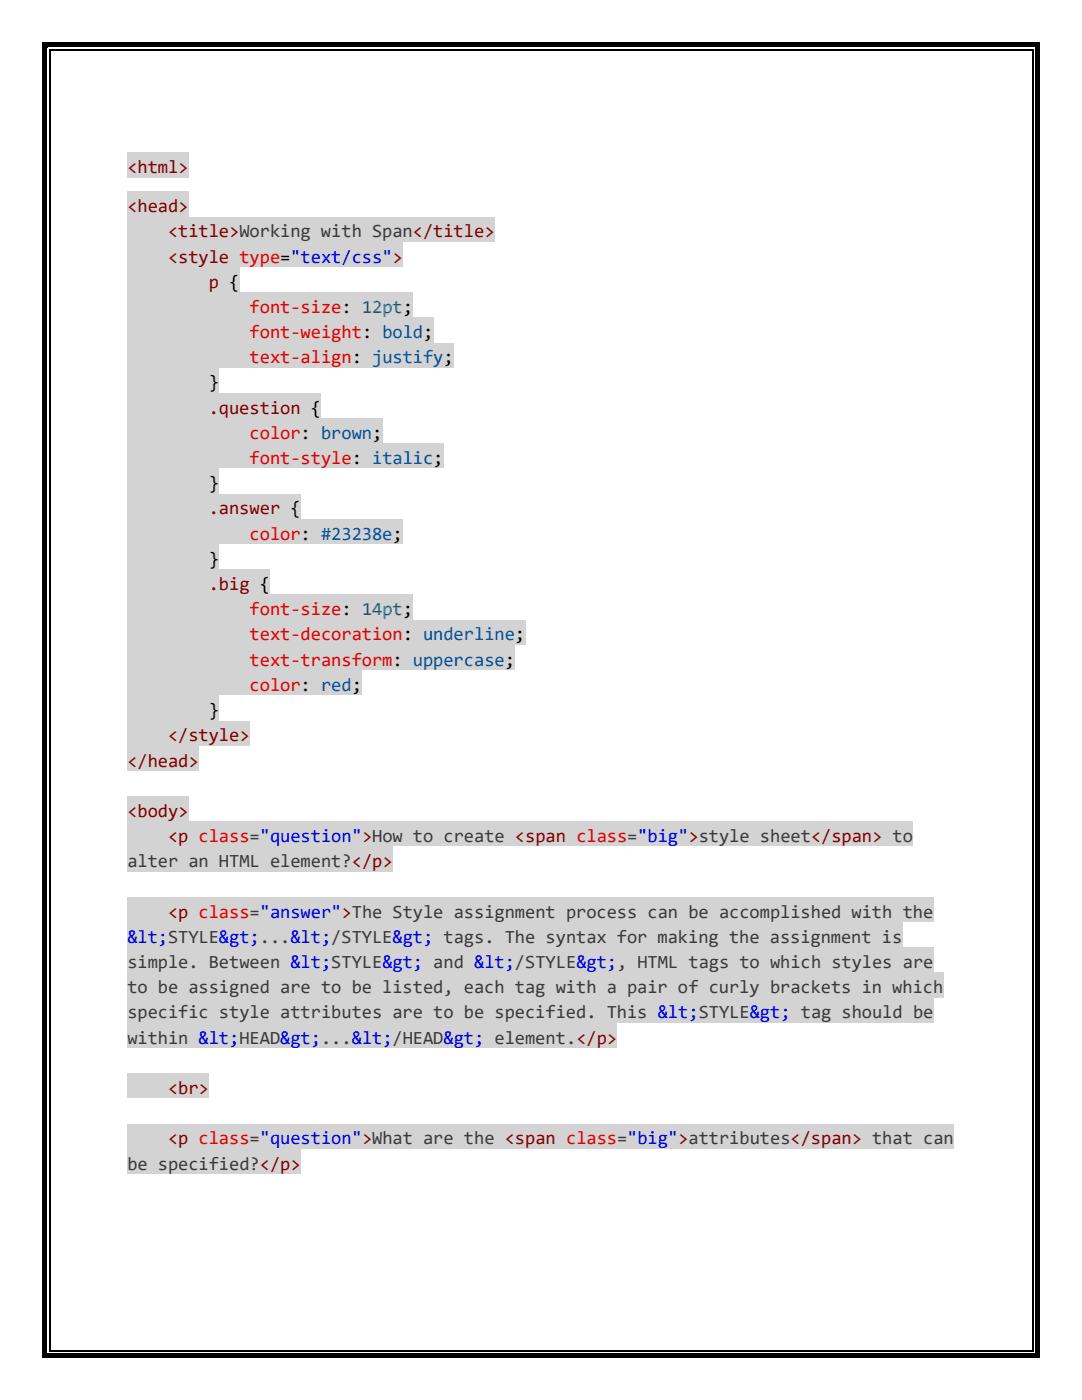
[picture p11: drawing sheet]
<svg xmlns="http://www.w3.org/2000/svg" width="216mm" height="279mm" viewBox="0 0 216 279" stroke-linecap="round" stroke-linejoin="round" font-family="sans-serif">
<defs><g id="words">
<g font-size="3.7" fill="#800000">
<text x="25.4" y="34.5">&lt;html&gt;</text>
<text x="25.4" y="42.3">&lt;head&gt;</text>
<text x="33.5" y="47.4">&lt;title&gt;Working with Span&lt;/title&gt;</text>
<text x="33.5" y="52.4">&lt;style type=&quot;text/css&quot;&gt;</text>
<text x="41.7" y="57.4">p {</text>
<text x="41.7" y="82.6">.question {</text>
<text x="41.7" y="102.7">.answer {</text>
<text x="41.7" y="117.7">.big {</text>
<text x="33.5" y="147.9">&lt;/style&gt;</text>
<text x="25.4" y="153">&lt;/head&gt;</text>
<text x="25.4" y="163">&lt;body&gt;</text>
<text x="33.5" y="168">&lt;p class=&quot;question&quot;&gt;How to create &lt;span class=&quot;big&quot;&gt;style sheet&lt;/span&gt; to</text>
<text x="33.5" y="183.1">&lt;p class=&quot;answer&quot;&gt;The Style assignment process can be accomplished with the</text>
<text x="33.5" y="218.3">&lt;br&gt;</text>
<text x="33.5" y="228.4">&lt;p class=&quot;question&quot;&gt;What are the &lt;span class=&quot;big&quot;&gt;attributes&lt;/span&gt; that can</text>
</g>
<g font-size="3.7" fill="#e50000">
<text x="49.8" y="62.4">font-size: 12pt;</text>
<text x="49.8" y="67.5">font-weight: bold;</text>
<text x="49.8" y="72.5">text-align: justify;</text>
<text x="49.8" y="87.6">color: brown;</text>
<text x="49.8" y="92.6">font-style: italic;</text>
<text x="49.8" y="107.7">color: #23238e;</text>
<text x="49.8" y="122.8">font-size: 14pt;</text>
<text x="49.8" y="127.8">text-decoration: underline;</text>
<text x="49.8" y="132.9">text-transform: uppercase;</text>
<text x="49.8" y="137.9">color: red;</text>
</g>
<g font-size="3.7">
<text x="41.7" y="77.5">}</text>
<text x="41.7" y="97.6">}</text>
<text x="41.7" y="112.8">}</text>
<text x="41.7" y="142.9">}</text>
</g>
<g font-size="3.7" fill="#3b3b3b">
<text x="25.4" y="173.1">alter an HTML element?&lt;/p&gt;</text>
<text x="25.4" y="193.2">simple. Between &amp;lt;STYLE&amp;gt; and &amp;lt;/STYLE&amp;gt;, HTML tags to which styles are</text>
<text x="25.4" y="198.2">to be assigned are to be listed, each tag with a pair of curly brackets in which</text>
<text x="25.4" y="203.2">specific style attributes are to be specified. This &amp;lt;STYLE&amp;gt; tag should be</text>
<text x="25.4" y="208.3">within &amp;lt;HEAD&amp;gt;...&amp;lt;/HEAD&amp;gt; element.&lt;/p&gt;</text>
<text x="25.4" y="233.4">be specified?&lt;/p&gt;</text>
</g>
<text font-size="3.7" fill="#00f" x="25.4" y="188.2">&amp;lt;STYLE&amp;gt;...&amp;lt;/STYLE&amp;gt; tags. The syntax for making the assignment is</text>
</g></defs>
<path d="M25.4 30.4h12.2v5h-12.2z" fill-rule="evenodd" fill="#d3d3d3"/>
<path d="M24.9 38.3h166.1v5h-166.1z" fill-rule="evenodd" fill="#fff"/>
<path d="M25.4 38.3h12.2v5h-12.2z" fill-rule="evenodd" fill="#d3d3d3"/>
<path d="M24.9 43.3h166.1v5.1h-166.1z" fill-rule="evenodd" fill="#fff"/>
<path d="M25.4 43.3h73.3v5.1h-73.3z" fill-rule="evenodd" fill="#d3d3d3"/>
<path d="M24.9 48.4h166.1v4.9h-166.1z" fill-rule="evenodd" fill="#fff"/>
<path d="M25.4 48.4h55v4.9h-55z" fill-rule="evenodd" fill="#d3d3d3"/>
<path d="M24.9 53.3h166.1v5.1h-166.1z" fill-rule="evenodd" fill="#fff"/>
<path d="M25.4 53.3h22.4v5.1h-22.4z" fill-rule="evenodd" fill="#d3d3d3"/>
<path d="M24.9 58.4h166.1v5h-166.1z" fill-rule="evenodd" fill="#fff"/>
<path d="M25.4 58.4h57v5h-57z" fill-rule="evenodd" fill="#d3d3d3"/>
<path d="M24.9 63.4h166.1v5.1h-166.1z" fill-rule="evenodd" fill="#fff"/>
<path d="M25.4 63.4h61.1v5.1h-61.1z" fill-rule="evenodd" fill="#d3d3d3"/>
<path d="M24.9 68.5h166.1v5h-166.1z" fill-rule="evenodd" fill="#fff"/>
<path d="M25.4 68.5h65.2v5h-65.2z" fill-rule="evenodd" fill="#d3d3d3"/>
<path d="M24.9 73.5h166.1v5h-166.1z" fill-rule="evenodd" fill="#fff"/>
<path d="M25.4 73.5h18.3v5h-18.3z" fill-rule="evenodd" fill="#d3d3d3"/>
<path d="M24.9 78.5h166.1v5h-166.1z" fill-rule="evenodd" fill="#fff"/>
<path d="M25.4 78.5h38.7v5h-38.7z" fill-rule="evenodd" fill="#d3d3d3"/>
<path d="M24.9 83.5h166.1v5.1h-166.1z" fill-rule="evenodd" fill="#fff"/>
<path d="M25.4 83.5h50.9v5.1h-50.9z" fill-rule="evenodd" fill="#d3d3d3"/>
<path d="M24.9 88.6h166.1v5h-166.1z" fill-rule="evenodd" fill="#fff"/>
<path d="M25.4 88.6h63.1v5h-63.1z" fill-rule="evenodd" fill="#d3d3d3"/>
<path d="M24.9 93.6h166.1v5h-166.1z" fill-rule="evenodd" fill="#fff"/>
<path d="M25.4 93.6h18.3v5h-18.3z" fill-rule="evenodd" fill="#d3d3d3"/>
<path d="M24.9 98.6h166.1v5h-166.1z" fill-rule="evenodd" fill="#fff"/>
<path d="M25.4 98.6h34.6v5h-34.6z" fill-rule="evenodd" fill="#d3d3d3"/>
<path d="M24.9 103.6h166.1v5.1h-166.1z" fill-rule="evenodd" fill="#fff"/>
<path d="M25.4 103.6h55v5.1h-55z" fill-rule="evenodd" fill="#d3d3d3"/>
<path d="M24.9 108.7h166.1v5h-166.1z" fill-rule="evenodd" fill="#fff"/>
<path d="M25.4 108.7h18.3v5h-18.3z" fill-rule="evenodd" fill="#d3d3d3"/>
<path d="M24.9 113.7h166.1v5h-166.1z" fill-rule="evenodd" fill="#fff"/>
<path d="M25.4 113.7h28.5v5h-28.5z" fill-rule="evenodd" fill="#d3d3d3"/>
<path d="M24.9 118.7h166.1v5.1h-166.1z" fill-rule="evenodd" fill="#fff"/>
<path d="M25.4 118.7h57v5.1h-57z" fill-rule="evenodd" fill="#d3d3d3"/>
<path d="M24.9 123.8h166.1v5h-166.1z" fill-rule="evenodd" fill="#fff"/>
<path d="M25.4 123.8h79.4v5h-79.4z" fill-rule="evenodd" fill="#d3d3d3"/>
<path d="M24.9 128.8h166.1v5h-166.1z" fill-rule="evenodd" fill="#fff"/>
<path d="M25.4 128.8h77.4v5h-77.4z" fill-rule="evenodd" fill="#d3d3d3"/>
<path d="M24.9 133.8h166.1v5h-166.1z" fill-rule="evenodd" fill="#fff"/>
<path d="M25.4 133.8h46.8v5h-46.8z" fill-rule="evenodd" fill="#d3d3d3"/>
<path d="M24.9 138.8h166.1v5.1h-166.1z" fill-rule="evenodd" fill="#fff"/>
<path d="M25.4 138.8h18.3v5.1h-18.3z" fill-rule="evenodd" fill="#d3d3d3"/>
<path d="M24.9 143.9h166.1v5h-166.1z" fill-rule="evenodd" fill="#fff"/>
<path d="M25.4 143.9h24.4v5h-24.4z" fill-rule="evenodd" fill="#d3d3d3"/>
<path d="M24.9 148.9h166.1v5h-166.1z" fill-rule="evenodd" fill="#fff"/>
<path d="M25.4 148.9h14.3v5h-14.3z" fill-rule="evenodd" fill="#d3d3d3"/>
<g fill="#fff">
<path d="M24.9 153.9h166.1v5h-166.1z" fill-rule="evenodd"/>
<path d="M24.9 158.9h166.1v5.1h-166.1z" fill-rule="evenodd"/>
</g>
<path d="M25.4 158.9h12.2v5.1h-12.2z" fill-rule="evenodd" fill="#d3d3d3"/>
<path d="M24.9 164h166.1v5h-166.1z" fill-rule="evenodd" fill="#fff"/>
<path d="M25.4 164h156.8v5h-156.8z" fill-rule="evenodd" fill="#d3d3d3"/>
<path d="M24.9 169h166.1v5h-166.1z" fill-rule="evenodd" fill="#fff"/>
<path d="M25.4 169h53v5h-53z" fill-rule="evenodd" fill="#d3d3d3"/>
<g fill="#fff">
<path d="M24.9 174h166.1v5.1h-166.1z" fill-rule="evenodd"/>
<path d="M24.9 179.1h166.1v5h-166.1z" fill-rule="evenodd"/>
</g>
<path d="M25.4 179.1h160.9v5h-160.9z" fill-rule="evenodd" fill="#d3d3d3"/>
<path d="M24.9 184.1h166.1v5h-166.1z" fill-rule="evenodd" fill="#fff"/>
<path d="M25.4 184.1h154.8v5h-154.8z" fill-rule="evenodd" fill="#d3d3d3"/>
<path d="M24.9 189.1h166.1v5h-166.1z" fill-rule="evenodd" fill="#fff"/>
<path d="M25.4 189.1h160.9v5h-160.9z" fill-rule="evenodd" fill="#d3d3d3"/>
<path d="M24.9 194.1h166.1v5.1h-166.1z" fill-rule="evenodd" fill="#fff"/>
<path d="M25.4 194.1h162.9v5.1h-162.9z" fill-rule="evenodd" fill="#d3d3d3"/>
<path d="M24.9 199.2h166.1v5h-166.1z" fill-rule="evenodd" fill="#fff"/>
<path d="M25.4 199.2h160.9v5h-160.9z" fill-rule="evenodd" fill="#d3d3d3"/>
<path d="M24.9 204.2h166.1v5h-166.1z" fill-rule="evenodd" fill="#fff"/>
<path d="M25.4 204.2h97.8v5h-97.8z" fill-rule="evenodd" fill="#d3d3d3"/>
<g fill="#fff">
<path d="M24.9 209.2h166.1v5h-166.1z" fill-rule="evenodd"/>
<path d="M24.9 214.2h166.1v5.1h-166.1z" fill-rule="evenodd"/>
</g>
<path d="M25.4 214.2h16.3v5.1h-16.3z" fill-rule="evenodd" fill="#d3d3d3"/>
<g fill="#fff">
<path d="M24.9 219.3h166.1v5h-166.1z" fill-rule="evenodd"/>
<path d="M24.9 224.3h166.1v5.1h-166.1z" fill-rule="evenodd"/>
</g>
<path d="M25.4 224.3h164.9v5.1h-164.9z" fill-rule="evenodd" fill="#d3d3d3"/>
<path d="M24.9 229.4h166.1v5h-166.1z" fill-rule="evenodd" fill="#fff"/>
<path d="M25.4 229.4h34.6v5h-34.6z" fill-rule="evenodd" fill="#d3d3d3"/>
<path d="M24.9 234.4h166.1v5h-166.1z" fill-rule="evenodd" fill="#fff"/>
<g fill="#000">
<path d="M8.5 8.5h1v1.5h-1z" fill-rule="evenodd"/>
<path d="M8.5 8.5h1.5v1h-1.5z" fill-rule="evenodd"/>
</g>
<g fill="#fff">
<path d="M9.5 9.5h.3v.5h-.3z" fill-rule="evenodd"/>
<path d="M9.5 9.5h.5v.3h-.5z" fill-rule="evenodd"/>
</g>
<g fill="#000">
<path d="M9.8 9.8h.2v.2h-.2z" fill-rule="evenodd"/>
<path d="M9.8 9.8h.2v.2h-.2z" fill-rule="evenodd"/>
<path d="M10 8.5h195.9v1h-195.9z" fill-rule="evenodd"/>
</g>
<path d="M10 9.5h195.9v.3h-195.9z" fill-rule="evenodd" fill="#fff"/>
<path d="M10 9.9h195.9" fill="none" stroke="#000" stroke-width=".25"/>
<g fill="#000">
<path d="M205.9 8.5h1.6v1h-1.6z" fill-rule="evenodd"/>
<path d="M206.4 8.5h1.1v1.5h-1.1z" fill-rule="evenodd"/>
</g>
<g fill="#fff">
<path d="M206.2 9.5h.2v.5h-.2z" fill-rule="evenodd"/>
<path d="M205.9 9.5h.5v.3h-.5z" fill-rule="evenodd"/>
</g>
<g fill="#000">
<path d="M205.9 9.8h.3v.2h-.3z" fill-rule="evenodd"/>
<path d="M205.9 9.8h.3v.2h-.3z" fill-rule="evenodd"/>
<path d="M8.5 10h1v259.4h-1z" fill-rule="evenodd"/>
</g>
<path d="M9.5 10h.3v259.4h-.3z" fill-rule="evenodd" fill="#fff"/>
<path d="M9.9 10v259.4" fill="none" stroke="#000" stroke-width=".25"/>
<path d="M206.4 10h1.1v259.4h-1.1z" fill-rule="evenodd" fill="#000"/>
<path d="M206.2 10h.2v259.4h-.2z" fill-rule="evenodd" fill="#fff"/>
<path d="M206 10v259.4" fill="none" stroke="#000" stroke-width=".25"/>
<g fill="#000">
<path d="M8.5 269.4h1v1.6h-1z" fill-rule="evenodd"/>
<path d="M8.5 269.9h1.5v1.1h-1.5z" fill-rule="evenodd"/>
</g>
<g fill="#fff">
<path d="M9.5 269.4h.3v.5h-.3z" fill-rule="evenodd"/>
<path d="M9.5 269.7h.5v.2h-.5z" fill-rule="evenodd"/>
</g>
<g fill="#000">
<path d="M9.8 269.4h.2v.3h-.2z" fill-rule="evenodd"/>
<path d="M9.8 269.4h.2v.3h-.2z" fill-rule="evenodd"/>
<path d="M10 269.9h195.9v1.1h-195.9z" fill-rule="evenodd"/>
</g>
<path d="M10 269.7h195.9v.2h-195.9z" fill-rule="evenodd" fill="#fff"/>
<path d="M10 269.5h195.9" fill="none" stroke="#000" stroke-width=".25"/>
<g fill="#000">
<path d="M205.9 269.9h1.6v1.1h-1.6z" fill-rule="evenodd"/>
<path d="M206.4 269.4h1.1v1.6h-1.1z" fill-rule="evenodd"/>
</g>
<g fill="#fff">
<path d="M206.2 269.4h.2v.5h-.2z" fill-rule="evenodd"/>
<path d="M205.9 269.7h.5v.2h-.5z" fill-rule="evenodd"/>
</g>
<g fill="#000">
<path d="M205.9 269.4h.3v.3h-.3z" fill-rule="evenodd"/>
<path d="M205.9 269.4h.3v.3h-.3z" fill-rule="evenodd"/>
</g>
<use href="#words"/>
</svg>
